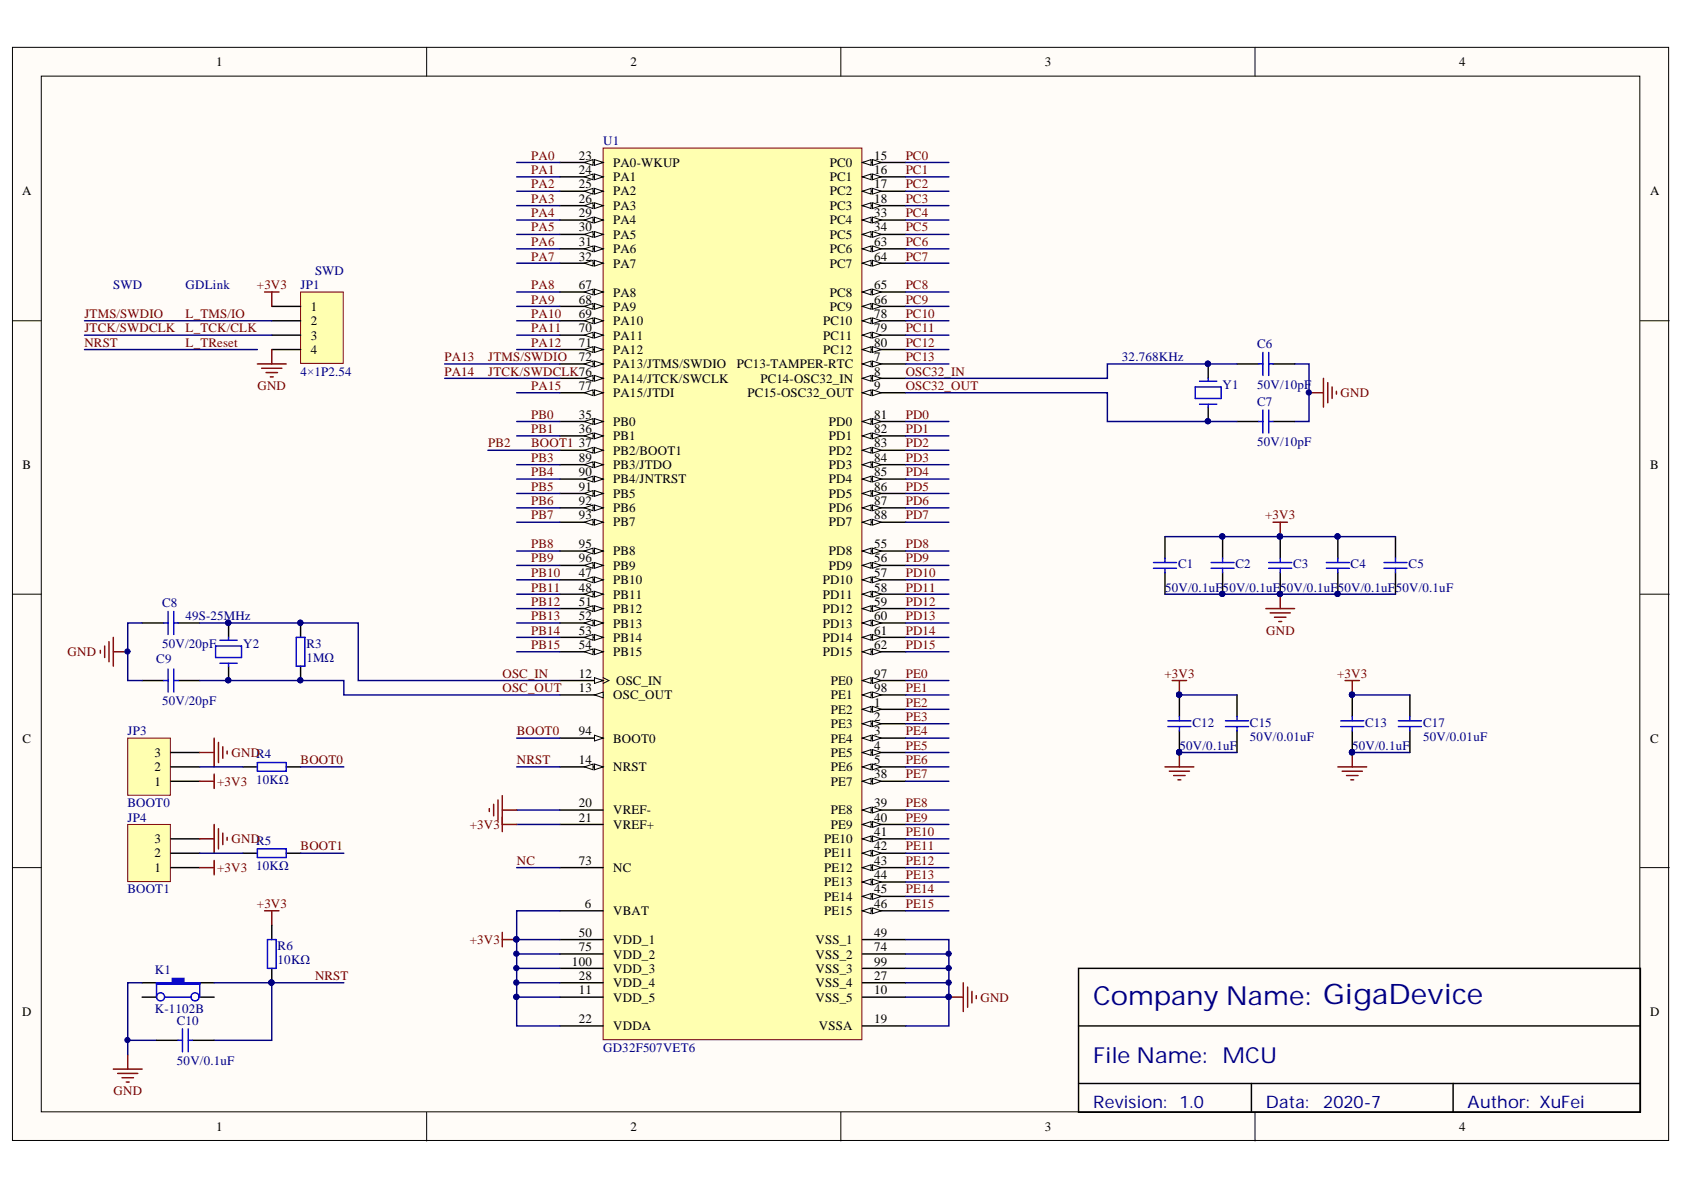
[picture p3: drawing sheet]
<svg xmlns="http://www.w3.org/2000/svg" width="297mm" height="210mm" viewBox="0 0 297 210" stroke-linecap="round" stroke-linejoin="round" font-family="sans-serif">
<defs><g id="words">
<text font-size="4.6" fill="#000080" x="192.8" y="177.2">Company Name: GigaDevice</text>
<text font-size="3.9" fill="#000080" x="192.8" y="187.6">File Name: MCU</text>
<g font-size="3" fill="#000080">
<text x="192.8" y="195.4">Revision:</text>
<text x="208" y="195.4">1.0</text>
<text x="223.3" y="195.4">Data:</text>
<text x="233.4" y="195.4">2020-7</text>
<text x="258.9" y="195.4">Author: XuFei</text>
</g>
<g font-size="2.3">
<text x="38.1" y="11.7">1</text>
<text x="111.2" y="11.7">2</text>
<text x="184.3" y="11.7">3</text>
<text x="257.4" y="11.7">4</text>
<text x="102.1" y="28.1">23</text>
<text x="108.2" y="29.4">PA0-WKUP</text>
<text x="146.4" y="29.4">PC0</text>
<text x="154.2" y="28.1">15</text>
<text x="3.9" y="34.5">A</text>
<text x="102.1" y="30.7">24</text>
<text x="102.1" y="33.2">25</text>
<text x="102.1" y="35.7">26</text>
<text x="108.2" y="31.9">PA1</text>
<text x="108.2" y="34.5">PA2</text>
<text x="146.4" y="31.9">PC1</text>
<text x="146.4" y="34.5">PC2</text>
<text x="154.2" y="30.7">16</text>
<text x="154.2" y="33.2">17</text>
<text x="154.2" y="35.7">18</text>
<text x="291.1" y="34.5">A</text>
<text x="102.1" y="38.3">29</text>
<text x="102.1" y="40.8">30</text>
<text x="108.2" y="37">PA3</text>
<text x="108.2" y="39.5">PA4</text>
<text x="146.4" y="37">PC3</text>
<text x="146.4" y="39.5">PC4</text>
<text x="154.2" y="38.3">33</text>
<text x="154.2" y="40.8">34</text>
<text x="102.1" y="43.4">31</text>
<text x="102.1" y="46">32</text>
<text x="108.2" y="42.1">PA5</text>
<text x="108.2" y="44.7">PA6</text>
<text x="108.2" y="47.2">PA7</text>
<text x="146.4" y="42.1">PC5</text>
<text x="146.4" y="44.7">PC6</text>
<text x="146.4" y="47.2">PC7</text>
<text x="154.2" y="43.4">63</text>
<text x="154.2" y="46">64</text>
<text x="102.1" y="51">67</text>
<text x="102.1" y="53.6">68</text>
<text x="108.2" y="52.3">PA8</text>
<text x="146.4" y="52.3">PC8</text>
<text x="154.2" y="51">65</text>
<text x="154.2" y="53.6">66</text>
<text x="54.8" y="54.8">1</text>
<text x="54.8" y="57.4">2</text>
<text x="54.8" y="59.9">3</text>
<text x="102.1" y="56.1">69</text>
<text x="102.1" y="58.6">70</text>
<text x="108.2" y="54.8">PA9</text>
<text x="108.2" y="57.4">PA10</text>
<text x="108.2" y="59.9">PA11</text>
<text x="145.2" y="57.4">PC10</text>
<text x="145.2" y="59.9">PC11</text>
<text x="146.4" y="54.8">PC9</text>
<text x="154.2" y="56.1">78</text>
<text x="154.2" y="58.6">79</text>
<text x="54.8" y="62.4">4</text>
<text x="102.1" y="61.2">71</text>
<text x="102.1" y="63.7">72</text>
<text x="108.2" y="62.4">PA12</text>
<text x="108.2" y="65">PA13/JTMS/SWDIO</text>
<text x="130" y="65">PC13-TAMPER-RTC</text>
<text x="145.2" y="62.4">PC12</text>
<text x="154.2" y="61.2">80</text>
<text x="154.2" y="63.7">7</text>
<text x="102.1" y="68.8">77</text>
<text x="108.2" y="67.5">PA14/JTCK/SWCLK</text>
<text x="108.2" y="70.1">PA15/JTDI</text>
<text x="131.8" y="70.1">PC15-OSC32_OUT</text>
<text x="134.1" y="67.5">PC14-OSC32_IN</text>
<text x="154.2" y="66.2">8</text>
<text x="154.2" y="68.8">9</text>
<text x="102.1" y="73.9">35</text>
<text x="102.1" y="76.4">36</text>
<text x="108.2" y="75.1">PB0</text>
<text x="108.2" y="77.7">PB1</text>
<text x="146.2" y="75.1">PD0</text>
<text x="146.2" y="77.7">PD1</text>
<text x="154.2" y="73.9">81</text>
<text x="154.2" y="76.4">82</text>
<text x="4" y="82.7">B</text>
<text x="102.1" y="78.9">37</text>
<text x="102.1" y="81.5">89</text>
<text x="102.1" y="84">90</text>
<text x="108.2" y="80.2">PB2/BOOT1</text>
<text x="108.2" y="82.7">PB3/JTDO</text>
<text x="146.2" y="80.2">PD2</text>
<text x="146.2" y="82.7">PD3</text>
<text x="154.2" y="78.9">83</text>
<text x="154.2" y="81.5">84</text>
<text x="154.2" y="84">85</text>
<text x="291.1" y="82.7">B</text>
<text x="102.1" y="86.5">91</text>
<text x="102.1" y="89.1">92</text>
<text x="108.2" y="85.3">PB4/JNTRST</text>
<text x="108.2" y="87.8">PB5</text>
<text x="146.2" y="85.3">PD4</text>
<text x="146.2" y="87.8">PD5</text>
<text x="154.2" y="86.5">86</text>
<text x="154.2" y="89.1">87</text>
<text x="102.1" y="91.6">93</text>
<text x="108.2" y="90.3">PB6</text>
<text x="108.2" y="92.9">PB7</text>
<text x="146.2" y="90.3">PD6</text>
<text x="146.2" y="92.9">PD7</text>
<text x="154.2" y="91.6">88</text>
<text x="102.1" y="96.7">95</text>
<text x="102.1" y="99.2">96</text>
<text x="102.1" y="101.7">47</text>
<text x="108.2" y="97.9">PB8</text>
<text x="108.2" y="100.5">PB9</text>
<text x="146.2" y="97.9">PD8</text>
<text x="146.2" y="100.5">PD9</text>
<text x="154.2" y="96.7">55</text>
<text x="154.2" y="99.2">56</text>
<text x="154.2" y="101.7">57</text>
<text x="102.1" y="104.4">48</text>
<text x="102.1" y="106.9">51</text>
<text x="108.2" y="103">PB10</text>
<text x="108.2" y="105.6">PB11</text>
<text x="145.1" y="103">PD10</text>
<text x="145.1" y="105.6">PD11</text>
<text x="154.2" y="104.4">58</text>
<text x="154.2" y="106.9">59</text>
<text x="102.1" y="109.4">52</text>
<text x="102.1" y="112">53</text>
<text x="108.2" y="108.2">PB12</text>
<text x="108.2" y="110.7">PB13</text>
<text x="108.2" y="113.2">PB14</text>
<text x="145.1" y="108.2">PD12</text>
<text x="145.1" y="110.7">PD13</text>
<text x="145.1" y="113.2">PD14</text>
<text x="154.2" y="109.4">60</text>
<text x="154.2" y="112">61</text>
<text x="102.1" y="119.6">12</text>
<text x="102.1" y="114.5">54</text>
<text x="108.2" y="115.8">PB15</text>
<text x="145.1" y="115.8">PD15</text>
<text x="154.2" y="114.5">62</text>
<text x="154.2" y="119.6">97</text>
<text x="102.1" y="122.1">13</text>
<text x="108.2" y="123.4">OSC_OUT</text>
<text x="108.7" y="120.8">OSC_IN</text>
<text x="146.6" y="120.8">PE0</text>
<text x="146.6" y="123.4">PE1</text>
<text x="146.6" y="125.9">PE2</text>
<text x="154.2" y="122.1">98</text>
<text x="154.2" y="124.6">1</text>
<text x="4" y="131">C</text>
<text x="102.1" y="129.7">94</text>
<text x="108.2" y="131">BOOT0</text>
<text x="146.6" y="128.4">PE3</text>
<text x="146.6" y="131">PE4</text>
<text x="154.2" y="127.2">2</text>
<text x="154.2" y="129.7">3</text>
<text x="291.1" y="131">C</text>
<text x="27.2" y="136">2</text>
<text x="27.2" y="133.5">3</text>
<text x="102.1" y="134.8">14</text>
<text x="108.2" y="136">NRST</text>
<text x="146.6" y="133.5">PE5</text>
<text x="146.6" y="136">PE6</text>
<text x="154.2" y="132.2">4</text>
<text x="154.2" y="134.8">5</text>
<text x="154.2" y="137.3">38</text>
<text x="27.2" y="138.6">1</text>
<text x="102.1" y="142.4">20</text>
<text x="108.2" y="143.6">VREF-</text>
<text x="146.6" y="138.6">PE7</text>
<text x="146.6" y="143.6">PE8</text>
<text x="154.2" y="142.4">39</text>
<text x="27.2" y="148.7">3</text>
<text x="102.1" y="144.9">21</text>
<text x="108.2" y="146.2">VREF+</text>
<text x="145.4" y="148.7">PE10</text>
<text x="146.6" y="146.2">PE9</text>
<text x="154.2" y="144.9">40</text>
<text x="154.2" y="147.4">41</text>
<text x="154.2" y="150">42</text>
<text x="27.2" y="153.8">1</text>
<text x="27.2" y="151.2">2</text>
<text x="102.1" y="152.5">73</text>
<text x="108.2" y="153.8">NC</text>
<text x="145.4" y="151.2">PE11</text>
<text x="145.4" y="153.8">PE12</text>
<text x="154.2" y="152.5">43</text>
<text x="154.2" y="155.1">44</text>
<text x="103.2" y="160.1">6</text>
<text x="108.2" y="161.4">VBAT</text>
<text x="145.4" y="156.3">PE13</text>
<text x="145.4" y="158.9">PE14</text>
<text x="145.4" y="161.4">PE15</text>
<text x="154.2" y="157.6">45</text>
<text x="154.2" y="160.1">46</text>
<text x="102.1" y="165.3">50</text>
<text x="102.1" y="167.8">75</text>
<text x="108.2" y="166.5">VDD_1</text>
<text x="143.9" y="166.5">VSS_1</text>
<text x="154.2" y="165.3">49</text>
<text x="154.2" y="167.8">74</text>
<text x="100.9" y="170.3">100</text>
<text x="102.1" y="172.9">28</text>
<text x="108.2" y="169.1">VDD_2</text>
<text x="108.2" y="171.6">VDD_3</text>
<text x="143.9" y="169.1">VSS_2</text>
<text x="143.9" y="171.6">VSS_3</text>
<text x="154.2" y="170.3">99</text>
<text x="154.2" y="172.9">27</text>
<text x="3.9" y="179.2">D</text>
<text x="102.1" y="175.4">11</text>
<text x="108.2" y="174.1">VDD_4</text>
<text x="108.2" y="176.7">VDD_5</text>
<text x="143.9" y="174.1">VSS_4</text>
<text x="143.9" y="176.7">VSS_5</text>
<text x="154.2" y="175.4">10</text>
<text x="291.1" y="179.2">D</text>
<text x="102.1" y="180.5">22</text>
<text x="108.2" y="181.8">VDDA</text>
<text x="144.4" y="181.8">VSSA</text>
<text x="154.2" y="180.5">19</text>
<text x="38.1" y="199.5">1</text>
<text x="111.2" y="199.5">2</text>
<text x="184.3" y="199.5">3</text>
<text x="257.4" y="199.5">4</text>
</g>
<g font-size="2.3" fill="#800000">
<text x="93.7" y="28.1">PA0</text>
<text x="159.8" y="28.1">PC0</text>
<text x="93.7" y="30.7">PA1</text>
<text x="93.7" y="35.7">PA3</text>
<text x="93.7" y="33.2">PA2</text>
<text x="159.8" y="30.7">PC1</text>
<text x="159.8" y="35.7">PC3</text>
<text x="159.8" y="33.2">PC2</text>
<text x="93.7" y="38.3">PA4</text>
<text x="93.7" y="40.8">PA5</text>
<text x="159.8" y="38.3">PC4</text>
<text x="159.8" y="40.8">PC5</text>
<text x="93.7" y="43.4">PA6</text>
<text x="93.7" y="46">PA7</text>
<text x="159.8" y="43.4">PC6</text>
<text x="159.8" y="46">PC7</text>
<text x="45.3" y="51">+3V3</text>
<text x="93.7" y="53.6">PA9</text>
<text x="93.7" y="51">PA8</text>
<text x="159.8" y="51">PC8</text>
<text x="159.8" y="53.6">PC9</text>
<text x="14.9" y="56.1">JTMS/SWDIO</text>
<text x="14.9" y="58.6">JTCK/SWDCLK</text>
<text x="32.7" y="56.1">L_TMS/IO</text>
<text x="32.7" y="58.6">L_TCK/CLK</text>
<text x="93.7" y="58.6">PA11</text>
<text x="93.7" y="56.1">PA10</text>
<text x="159.8" y="58.6">PC11</text>
<text x="159.8" y="56.1">PC10</text>
<text x="14.9" y="61.2">NRST</text>
<text x="32.7" y="61.2">L_TReset</text>
<text x="78.4" y="63.7">PA13</text>
<text x="86.1" y="63.7">JTMS/SWDIO</text>
<text x="93.7" y="61.2">PA12</text>
<text x="159.8" y="61.2">PC12</text>
<text x="159.8" y="63.7">PC13</text>
<text x="45.4" y="68.8">GND</text>
<text x="78.4" y="66.2">PA14</text>
<text x="86.1" y="66.2">JTCK/SWDCLK76</text>
<text x="93.7" y="68.8">PA15</text>
<text x="159.8" y="66.2">OSC32_IN</text>
<text x="159.8" y="68.8">OSC32_OUT</text>
<text x="236.5" y="70.1">GND</text>
<text x="93.7" y="76.4">PB1</text>
<text x="93.7" y="73.9">PB0</text>
<text x="159.8" y="73.9">PD0</text>
<text x="159.8" y="76.4">PD1</text>
<text x="86.1" y="78.9">PB2</text>
<text x="93.7" y="78.9">BOOT1</text>
<text x="93.7" y="81.5">PB3</text>
<text x="93.7" y="84">PB4</text>
<text x="159.8" y="81.5">PD3</text>
<text x="159.8" y="84">PD4</text>
<text x="159.8" y="78.9">PD2</text>
<text x="93.7" y="86.5">PB5</text>
<text x="93.7" y="89.1">PB6</text>
<text x="159.8" y="86.5">PD5</text>
<text x="159.8" y="89.1">PD6</text>
<text x="93.7" y="91.6">PB7</text>
<text x="159.8" y="91.6">PD7</text>
<text x="223.2" y="91.6">+3V3</text>
<text x="93.7" y="101.7">PB10</text>
<text x="93.7" y="96.7">PB8</text>
<text x="93.7" y="99.2">PB9</text>
<text x="159.8" y="96.7">PD8</text>
<text x="159.8" y="99.2">PD9</text>
<text x="159.8" y="101.7">PD10</text>
<text x="93.7" y="106.9">PB12</text>
<text x="93.7" y="104.4">PB11</text>
<text x="159.8" y="104.4">PD11</text>
<text x="159.8" y="106.9">PD12</text>
<text x="93.7" y="109.4">PB13</text>
<text x="93.7" y="112">PB14</text>
<text x="159.8" y="109.4">PD13</text>
<text x="159.8" y="112">PD14</text>
<text x="223.4" y="112">GND</text>
<text x="11.9" y="115.8">GND</text>
<text x="88.6" y="119.6">OSC_IN</text>
<text x="93.7" y="114.5">PB15</text>
<text x="159.8" y="114.5">PD15</text>
<text x="159.8" y="119.6">PE0</text>
<text x="205.4" y="119.6">+3V3</text>
<text x="235.9" y="119.6">+3V3</text>
<text x="88.6" y="122.1">OSC_OUT</text>
<text x="159.8" y="122.1">PE1</text>
<text x="159.8" y="124.6">PE2</text>
<text x="91.2" y="129.7">BOOT0</text>
<text x="159.8" y="127.2">PE3</text>
<text x="159.8" y="129.7">PE4</text>
<text x="40.8" y="133.5">GNDR4</text>
<text x="53" y="134.8">BOOT0</text>
<text x="91.2" y="134.8">NRST</text>
<text x="159.8" y="132.2">PE5</text>
<text x="159.8" y="134.8">PE6</text>
<text x="159.8" y="137.3">PE7</text>
<text x="38.3" y="138.6">+3V3</text>
<text x="159.8" y="142.4">PE8</text>
<text x="40.8" y="148.7">GNDR5</text>
<text x="53" y="150">BOOT1</text>
<text x="82.9" y="146.2">+3V3</text>
<text x="159.8" y="144.9">PE9</text>
<text x="159.8" y="150">PE11</text>
<text x="159.8" y="147.4">PE10</text>
<text x="38.3" y="153.8">+3V3</text>
<text x="91.2" y="152.5">NC</text>
<text x="159.8" y="152.5">PE12</text>
<text x="159.8" y="155.1">PE13</text>
<text x="45.3" y="160.1">+3V3</text>
<text x="159.8" y="157.6">PE14</text>
<text x="159.8" y="160.1">PE15</text>
<text x="82.9" y="166.5">+3V3</text>
<text x="55.6" y="172.9">NRST</text>
<text x="172.9" y="176.7">GND</text>
<text x="20" y="193.2">GND</text>
</g>
<g font-size="2.3" fill="#000080">
<text x="106.4" y="25.6">U1</text>
<text x="20" y="51">SWD</text>
<text x="32.7" y="51">GDLink</text>
<text x="53" y="51">JP1</text>
<text x="55.6" y="48.5">SWD</text>
<text x="197.9" y="63.7">32.768KHz</text>
<text x="221.7" y="61.4">C6</text>
<text x="53" y="66.2">4×1P2.54</text>
<text x="215.7" y="68.5">Y1</text>
<text x="221.7" y="68.5">50V/10pF</text>
<text x="221.7" y="71.6">C7</text>
<text x="221.7" y="78.7">50V/10pF</text>
<text x="207.8" y="100.2">C1</text>
<text x="217.9" y="100.2">C2</text>
<text x="228.1" y="100.2">C3</text>
<text x="238.2" y="100.2">C4</text>
<text x="248.5" y="100.2">C5</text>
<text x="28.6" y="107.1">C8</text>
<text x="205.5" y="104.4">50V/0.1uF</text>
<text x="215.7" y="104.4">50V/0.1uF50V/0.1uF50V/0.1uF</text>
<text x="246.2" y="104.4">50V/0.1uF</text>
<text x="32.7" y="109.4">49S-25MHz</text>
<text x="27.6" y="117">C9</text>
<text x="28.6" y="114.2">50V/20pF</text>
<text x="42.9" y="114.2">Y2</text>
<text x="54" y="114.2">R3</text>
<text x="54" y="116.8">1MΩ</text>
<text x="28.6" y="124.4">50V/20pF</text>
<text x="22.5" y="129.7">JP3</text>
<text x="210.3" y="128.2">C12</text>
<text x="220.5" y="128.2">C15</text>
<text x="220.5" y="130.7">50V/0.01uF</text>
<text x="240.8" y="128.2">C13</text>
<text x="251" y="128.2">C17</text>
<text x="251" y="130.7">50V/0.01uF</text>
<text x="208" y="132.2">50V/0.1uF</text>
<text x="238.5" y="132.2">50V/0.1uF</text>
<text x="22.5" y="142.4">BOOT0</text>
<text x="45.2" y="138.3">10KΩ</text>
<text x="22.5" y="144.9">JP4</text>
<text x="45.2" y="153.5">10KΩ</text>
<text x="22.5" y="157.6">BOOT1</text>
<text x="49" y="167.6">R6</text>
<text x="27.3" y="171.9">K1</text>
<text x="49" y="170.1">10KΩ</text>
<text x="27.3" y="178.7">K-1102B</text>
<text x="31.2" y="180.7">C10</text>
<text x="106.4" y="185.6">GD32F507VET6</text>
<text x="31.2" y="187.8">50V/0.1uF</text>
</g>
</g></defs>
<g fill="#fffcf8" stroke="#000" stroke-width=".18">
<path d="M2.2 8.4h292.1v192.8h-292.1z"/>
<path d="M7.3 13.4h281.9v182.7h-281.9z"/>
</g>
<path d="M75.3 8.4v5M148.3 8.4v5M221.4 8.4v5M2.2 56.6h5.1M289.3 56.6h5.1M2.2 104.8h5.1M289.3 104.8h5.1M2.2 153h5.1M289.3 153h5.1M75.3 196.2v5.1M148.3 196.2v5.1M221.4 196.2v5.1" fill="none" stroke="#000" stroke-width=".18"/>
<path d="M190.2 170.8h99.1v25.4h-99.1zM190.2 181h99.1M190.2 191.1h99.1M220.7 191.1v5.1M256.3 191.1v5.1" fill="none" stroke="#000" stroke-width=".25"/>
<path d="M106.4 26.1h45.6v157.3h-45.6z" fill="#ffffb0" stroke="#800000" stroke-width=".18"/>
<path d="M98.8 130.2h7.6" fill="none" stroke="#000" stroke-width=".25"/>
<path d="M104.9 129.7l1.5 .5-1.5 .5z" fill="#fffcf8"/>
<path d="M104.9 129.7l1.5 .5-1.5 .5z" fill="none" stroke="#000" stroke-width=".18"/>
<path d="M98.8 135.3h7.6M98.8 153h7.6" fill="none" stroke="#000" stroke-width=".25"/>
<path d="M104.9 134.8l1.5 .5-1.5 .5z" fill="#fffcf8"/>
<path d="M104.9 134.8l1.5 .5-1.5 .5z" fill="none" stroke="#000" stroke-width=".18"/>
<path d="M103.1 135.3l1.5-.5v1z" fill="#fffcf8"/>
<path d="M106.4 119.5l1 .5-1 .5M103.1 135.3l1.5-.5v1z" fill="none" stroke="#000" stroke-width=".18"/>
<path d="M98.8 120h7.6" fill="none" stroke="#000" stroke-width=".25"/>
<path d="M104.9 119.5l1.5 .5-1.5 .5z" fill="#fffcf8"/>
<path d="M104.9 119.5l1.5 .5-1.5 .5z" fill="none" stroke="#000" stroke-width=".18"/>
<path d="M98.8 122.6h7.6" fill="none" stroke="#000" stroke-width=".25"/>
<path d="M104.9 122.6l1.5-.5v1z" fill="#fffcf8"/>
<path d="M104.9 122.6l1.5-.5v1z" fill="none" stroke="#000" stroke-width=".18"/>
<path d="M98.8 28.7h7.6" fill="none" stroke="#000" stroke-width=".25"/>
<path d="M104.9 28.2l1.5 .5-1.5 .5z" fill="#fffcf8"/>
<path d="M104.9 28.2l1.5 .5-1.5 .5z" fill="none" stroke="#000" stroke-width=".18"/>
<path d="M103.1 28.7l1.5-.5v1z" fill="#fffcf8"/>
<path d="M103.1 28.7l1.5-.5v1z" fill="none" stroke="#000" stroke-width=".18"/>
<path d="M98.8 31.2h7.6" fill="none" stroke="#000" stroke-width=".25"/>
<path d="M104.9 30.7l1.5 .5-1.5 .5z" fill="#fffcf8"/>
<path d="M104.9 30.7l1.5 .5-1.5 .5z" fill="none" stroke="#000" stroke-width=".18"/>
<path d="M103.1 31.2l1.5-.5v1z" fill="#fffcf8"/>
<path d="M103.1 31.2l1.5-.5v1z" fill="none" stroke="#000" stroke-width=".18"/>
<path d="M98.8 33.7h7.6" fill="none" stroke="#000" stroke-width=".25"/>
<path d="M104.9 33.2l1.5 .5-1.5 .5z" fill="#fffcf8"/>
<path d="M104.9 33.2l1.5 .5-1.5 .5z" fill="none" stroke="#000" stroke-width=".18"/>
<path d="M103.1 33.7l1.5-.5v1z" fill="#fffcf8"/>
<path d="M103.1 33.7l1.5-.5v1z" fill="none" stroke="#000" stroke-width=".18"/>
<path d="M98.8 36.3h7.6" fill="none" stroke="#000" stroke-width=".25"/>
<path d="M104.9 35.8l1.5 .5-1.5 .5z" fill="#fffcf8"/>
<path d="M104.9 35.8l1.5 .5-1.5 .5z" fill="none" stroke="#000" stroke-width=".18"/>
<path d="M103.1 36.3l1.5-.5v1z" fill="#fffcf8"/>
<path d="M103.1 36.3l1.5-.5v1z" fill="none" stroke="#000" stroke-width=".18"/>
<path d="M98.8 38.8h7.6" fill="none" stroke="#000" stroke-width=".25"/>
<path d="M104.9 38.3l1.5 .5-1.5 .5z" fill="#fffcf8"/>
<path d="M104.9 38.3l1.5 .5-1.5 .5z" fill="none" stroke="#000" stroke-width=".18"/>
<path d="M103.1 38.8l1.5-.5v1z" fill="#fffcf8"/>
<path d="M103.1 38.8l1.5-.5v1z" fill="none" stroke="#000" stroke-width=".18"/>
<path d="M98.8 41.4h7.6" fill="none" stroke="#000" stroke-width=".25"/>
<path d="M104.9 40.8l1.5 .6-1.5 .5z" fill="#fffcf8"/>
<path d="M104.9 40.8l1.5 .6-1.5 .5z" fill="none" stroke="#000" stroke-width=".18"/>
<path d="M103.1 41.4l1.5-.6v1.1z" fill="#fffcf8"/>
<path d="M103.1 41.4l1.5-.6v1.1z" fill="none" stroke="#000" stroke-width=".18"/>
<path d="M98.8 43.9h7.6" fill="none" stroke="#000" stroke-width=".25"/>
<path d="M104.9 43.4l1.5 .5-1.5 .5z" fill="#fffcf8"/>
<path d="M104.9 43.4l1.5 .5-1.5 .5z" fill="none" stroke="#000" stroke-width=".18"/>
<path d="M103.1 43.9l1.5-.5v1z" fill="#fffcf8"/>
<path d="M103.1 43.9l1.5-.5v1z" fill="none" stroke="#000" stroke-width=".18"/>
<path d="M98.8 46.4h7.6" fill="none" stroke="#000" stroke-width=".25"/>
<path d="M104.9 45.9l1.5 .5-1.5 .5z" fill="#fffcf8"/>
<path d="M104.9 45.9l1.5 .5-1.5 .5z" fill="none" stroke="#000" stroke-width=".18"/>
<path d="M103.1 46.4l1.5-.5v1z" fill="#fffcf8"/>
<path d="M103.1 46.4l1.5-.5v1z" fill="none" stroke="#000" stroke-width=".18"/>
<path d="M98.8 51.5h7.6" fill="none" stroke="#000" stroke-width=".25"/>
<path d="M104.9 51l1.5 .5-1.5 .5z" fill="#fffcf8"/>
<path d="M104.9 51l1.5 .5-1.5 .5z" fill="none" stroke="#000" stroke-width=".18"/>
<path d="M103.1 51.5l1.5-.5v1z" fill="#fffcf8"/>
<path d="M103.1 51.5l1.5-.5v1z" fill="none" stroke="#000" stroke-width=".18"/>
<path d="M98.8 54h7.6" fill="none" stroke="#000" stroke-width=".25"/>
<path d="M104.9 53.5l1.5 .5-1.5 .5z" fill="#fffcf8"/>
<path d="M104.9 53.5l1.5 .5-1.5 .5z" fill="none" stroke="#000" stroke-width=".18"/>
<path d="M103.1 54l1.5-.5v1z" fill="#fffcf8"/>
<path d="M103.1 54l1.5-.5v1z" fill="none" stroke="#000" stroke-width=".18"/>
<path d="M98.8 56.6h7.6" fill="none" stroke="#000" stroke-width=".25"/>
<path d="M104.9 56.1l1.5 .5-1.5 .5z" fill="#fffcf8"/>
<path d="M104.9 56.1l1.5 .5-1.5 .5z" fill="none" stroke="#000" stroke-width=".18"/>
<path d="M103.1 56.6l1.5-.5v1z" fill="#fffcf8"/>
<path d="M103.1 56.6l1.5-.5v1z" fill="none" stroke="#000" stroke-width=".18"/>
<path d="M98.8 59.1h7.6" fill="none" stroke="#000" stroke-width=".25"/>
<path d="M104.9 58.6l1.5 .5-1.5 .5z" fill="#fffcf8"/>
<path d="M104.9 58.6l1.5 .5-1.5 .5z" fill="none" stroke="#000" stroke-width=".18"/>
<path d="M103.1 59.1l1.5-.5v1z" fill="#fffcf8"/>
<path d="M103.1 59.1l1.5-.5v1z" fill="none" stroke="#000" stroke-width=".18"/>
<path d="M98.8 61.7h7.6" fill="none" stroke="#000" stroke-width=".25"/>
<path d="M104.9 61.1l1.5 .6-1.5 .5z" fill="#fffcf8"/>
<path d="M104.9 61.1l1.5 .6-1.5 .5z" fill="none" stroke="#000" stroke-width=".18"/>
<path d="M103.1 61.7l1.5-.6v1.1z" fill="#fffcf8"/>
<path d="M103.1 61.7l1.5-.6v1.1z" fill="none" stroke="#000" stroke-width=".18"/>
<path d="M98.8 64.2h7.6" fill="none" stroke="#000" stroke-width=".25"/>
<path d="M104.9 63.7l1.5 .5-1.5 .5z" fill="#fffcf8"/>
<path d="M104.9 63.7l1.5 .5-1.5 .5z" fill="none" stroke="#000" stroke-width=".18"/>
<path d="M103.1 64.2l1.5-.5v1z" fill="#fffcf8"/>
<path d="M103.1 64.2l1.5-.5v1z" fill="none" stroke="#000" stroke-width=".18"/>
<path d="M98.8 66.7h7.6" fill="none" stroke="#000" stroke-width=".25"/>
<path d="M104.9 66.2l1.5 .5-1.5 .5z" fill="#fffcf8"/>
<path d="M104.9 66.2l1.5 .5-1.5 .5z" fill="none" stroke="#000" stroke-width=".18"/>
<path d="M103.1 66.7l1.5-.5v1z" fill="#fffcf8"/>
<path d="M103.1 66.7l1.5-.5v1z" fill="none" stroke="#000" stroke-width=".18"/>
<path d="M98.8 69.3h7.6" fill="none" stroke="#000" stroke-width=".25"/>
<path d="M104.9 68.8l1.5 .5-1.5 .5z" fill="#fffcf8"/>
<path d="M104.9 68.8l1.5 .5-1.5 .5z" fill="none" stroke="#000" stroke-width=".18"/>
<path d="M103.1 69.3l1.5-.5v1z" fill="#fffcf8"/>
<path d="M103.1 69.3l1.5-.5v1z" fill="none" stroke="#000" stroke-width=".18"/>
<path d="M98.8 74.3h7.6" fill="none" stroke="#000" stroke-width=".25"/>
<path d="M104.9 73.8l1.5 .5-1.5 .6z" fill="#fffcf8"/>
<path d="M104.9 73.8l1.5 .5-1.5 .6z" fill="none" stroke="#000" stroke-width=".18"/>
<path d="M103.1 74.3l1.5-.5v1.1z" fill="#fffcf8"/>
<path d="M103.1 74.3l1.5-.5v1.1z" fill="none" stroke="#000" stroke-width=".18"/>
<path d="M98.8 76.9h7.6" fill="none" stroke="#000" stroke-width=".25"/>
<path d="M104.9 76.4l1.5 .5-1.5 .5z" fill="#fffcf8"/>
<path d="M104.9 76.4l1.5 .5-1.5 .5z" fill="none" stroke="#000" stroke-width=".18"/>
<path d="M103.1 76.9l1.5-.5v1z" fill="#fffcf8"/>
<path d="M103.1 76.9l1.5-.5v1z" fill="none" stroke="#000" stroke-width=".18"/>
<path d="M98.8 79.4h7.6" fill="none" stroke="#000" stroke-width=".25"/>
<path d="M104.9 78.9l1.5 .5-1.5 .5z" fill="#fffcf8"/>
<path d="M104.9 78.9l1.5 .5-1.5 .5z" fill="none" stroke="#000" stroke-width=".18"/>
<path d="M103.1 79.4l1.5-.5v1z" fill="#fffcf8"/>
<path d="M103.1 79.4l1.5-.5v1z" fill="none" stroke="#000" stroke-width=".18"/>
<path d="M98.8 82h7.6" fill="none" stroke="#000" stroke-width=".25"/>
<path d="M104.9 81.5l1.5 .5-1.5 .5z" fill="#fffcf8"/>
<path d="M104.9 81.5l1.5 .5-1.5 .5z" fill="none" stroke="#000" stroke-width=".18"/>
<path d="M103.1 82l1.5-.5v1z" fill="#fffcf8"/>
<path d="M103.1 82l1.5-.5v1z" fill="none" stroke="#000" stroke-width=".18"/>
<path d="M98.8 84.5h7.6" fill="none" stroke="#000" stroke-width=".25"/>
<path d="M104.9 84l1.5 .5-1.5 .5z" fill="#fffcf8"/>
<path d="M104.9 84l1.5 .5-1.5 .5z" fill="none" stroke="#000" stroke-width=".18"/>
<path d="M103.1 84.5l1.5-.5v1z" fill="#fffcf8"/>
<path d="M103.1 84.5l1.5-.5v1z" fill="none" stroke="#000" stroke-width=".18"/>
<path d="M98.8 87h7.6" fill="none" stroke="#000" stroke-width=".25"/>
<path d="M104.9 86.5l1.5 .5-1.5 .5z" fill="#fffcf8"/>
<path d="M104.9 86.5l1.5 .5-1.5 .5z" fill="none" stroke="#000" stroke-width=".18"/>
<path d="M103.1 87l1.5-.5v1z" fill="#fffcf8"/>
<path d="M103.1 87l1.5-.5v1z" fill="none" stroke="#000" stroke-width=".18"/>
<path d="M98.8 89.6h7.6" fill="none" stroke="#000" stroke-width=".25"/>
<path d="M104.9 89.1l1.5 .5-1.5 .5z" fill="#fffcf8"/>
<path d="M104.9 89.1l1.5 .5-1.5 .5z" fill="none" stroke="#000" stroke-width=".18"/>
<path d="M103.1 89.6l1.5-.5v1z" fill="#fffcf8"/>
<path d="M103.1 89.6l1.5-.5v1z" fill="none" stroke="#000" stroke-width=".18"/>
<path d="M98.8 92.1h7.6" fill="none" stroke="#000" stroke-width=".25"/>
<path d="M104.9 91.6l1.5 .5-1.5 .5z" fill="#fffcf8"/>
<path d="M104.9 91.6l1.5 .5-1.5 .5z" fill="none" stroke="#000" stroke-width=".18"/>
<path d="M103.1 92.1l1.5-.5v1z" fill="#fffcf8"/>
<path d="M103.1 92.1l1.5-.5v1z" fill="none" stroke="#000" stroke-width=".18"/>
<path d="M98.8 97.2h7.6" fill="none" stroke="#000" stroke-width=".25"/>
<path d="M104.9 96.7l1.5 .5-1.5 .5z" fill="#fffcf8"/>
<path d="M104.9 96.7l1.5 .5-1.5 .5z" fill="none" stroke="#000" stroke-width=".18"/>
<path d="M103.1 97.2l1.5-.5v1z" fill="#fffcf8"/>
<path d="M103.1 97.2l1.5-.5v1z" fill="none" stroke="#000" stroke-width=".18"/>
<path d="M98.8 99.7h7.6" fill="none" stroke="#000" stroke-width=".25"/>
<path d="M104.9 99.2l1.5 .5-1.5 .5z" fill="#fffcf8"/>
<path d="M104.9 99.2l1.5 .5-1.5 .5z" fill="none" stroke="#000" stroke-width=".18"/>
<path d="M103.1 99.7l1.5-.5v1z" fill="#fffcf8"/>
<path d="M103.1 99.7l1.5-.5v1z" fill="none" stroke="#000" stroke-width=".18"/>
<path d="M98.8 102.3h7.6" fill="none" stroke="#000" stroke-width=".25"/>
<path d="M104.9 101.8l1.5 .5-1.5 .5z" fill="#fffcf8"/>
<path d="M104.9 101.8l1.5 .5-1.5 .5z" fill="none" stroke="#000" stroke-width=".18"/>
<path d="M103.1 102.3l1.5-.5v1z" fill="#fffcf8"/>
<path d="M103.1 102.3l1.5-.5v1z" fill="none" stroke="#000" stroke-width=".18"/>
<path d="M98.8 104.8h7.6" fill="none" stroke="#000" stroke-width=".25"/>
<path d="M104.9 104.3l1.5 .5-1.5 .5z" fill="#fffcf8"/>
<path d="M104.9 104.3l1.5 .5-1.5 .5z" fill="none" stroke="#000" stroke-width=".18"/>
<path d="M103.1 104.8l1.5-.5v1z" fill="#fffcf8"/>
<path d="M103.1 104.8l1.5-.5v1z" fill="none" stroke="#000" stroke-width=".18"/>
<path d="M98.8 107.3h7.6" fill="none" stroke="#000" stroke-width=".25"/>
<path d="M104.9 106.8l1.5 .5-1.5 .6z" fill="#fffcf8"/>
<path d="M104.9 106.8l1.5 .5-1.5 .6z" fill="none" stroke="#000" stroke-width=".18"/>
<path d="M103.1 107.3l1.5-.5v1.1z" fill="#fffcf8"/>
<path d="M103.1 107.3l1.5-.5v1.1z" fill="none" stroke="#000" stroke-width=".18"/>
<path d="M98.8 109.9h7.6" fill="none" stroke="#000" stroke-width=".25"/>
<path d="M104.9 109.4l1.5 .5-1.5 .5z" fill="#fffcf8"/>
<path d="M104.9 109.4l1.5 .5-1.5 .5z" fill="none" stroke="#000" stroke-width=".18"/>
<path d="M103.1 109.9l1.5-.5v1z" fill="#fffcf8"/>
<path d="M103.1 109.9l1.5-.5v1z" fill="none" stroke="#000" stroke-width=".18"/>
<path d="M98.8 112.4h7.6" fill="none" stroke="#000" stroke-width=".25"/>
<path d="M104.9 111.9l1.5 .5-1.5 .5z" fill="#fffcf8"/>
<path d="M104.9 111.9l1.5 .5-1.5 .5z" fill="none" stroke="#000" stroke-width=".18"/>
<path d="M103.1 112.4l1.5-.5v1z" fill="#fffcf8"/>
<path d="M103.1 112.4l1.5-.5v1z" fill="none" stroke="#000" stroke-width=".18"/>
<path d="M98.8 115h7.6" fill="none" stroke="#000" stroke-width=".25"/>
<path d="M104.9 114.5l1.5 .5-1.5 .5z" fill="#fffcf8"/>
<path d="M104.9 114.5l1.5 .5-1.5 .5z" fill="none" stroke="#000" stroke-width=".18"/>
<path d="M103.1 115l1.5-.5v1z" fill="#fffcf8"/>
<path d="M103.1 115l1.5-.5v1z" fill="none" stroke="#000" stroke-width=".18"/>
<path d="M152.1 28.7h7.6" fill="none" stroke="#000" stroke-width=".25"/>
<path d="M152.1 28.7l1.6-.5v1z" fill="#fffcf8"/>
<path d="M152.1 28.7l1.6-.5v1z" fill="none" stroke="#000" stroke-width=".18"/>
<path d="M153.9 28.2l1.5 .5-1.5 .5z" fill="#fffcf8"/>
<path d="M153.9 28.2l1.5 .5-1.5 .5z" fill="none" stroke="#000" stroke-width=".18"/>
<path d="M152.1 31.2h7.6" fill="none" stroke="#000" stroke-width=".25"/>
<path d="M152.1 31.2l1.6-.5v1z" fill="#fffcf8"/>
<path d="M152.1 31.2l1.6-.5v1z" fill="none" stroke="#000" stroke-width=".18"/>
<path d="M153.9 30.7l1.5 .5-1.5 .5z" fill="#fffcf8"/>
<path d="M153.9 30.7l1.5 .5-1.5 .5z" fill="none" stroke="#000" stroke-width=".18"/>
<path d="M152.1 33.7h7.6" fill="none" stroke="#000" stroke-width=".25"/>
<path d="M152.1 33.7l1.6-.5v1z" fill="#fffcf8"/>
<path d="M152.1 33.7l1.6-.5v1z" fill="none" stroke="#000" stroke-width=".18"/>
<path d="M153.9 33.2l1.5 .5-1.5 .5z" fill="#fffcf8"/>
<path d="M153.9 33.2l1.5 .5-1.5 .5z" fill="none" stroke="#000" stroke-width=".18"/>
<path d="M152.1 36.3h7.6" fill="none" stroke="#000" stroke-width=".25"/>
<path d="M152.1 36.3l1.6-.5v1z" fill="#fffcf8"/>
<path d="M152.1 36.3l1.6-.5v1z" fill="none" stroke="#000" stroke-width=".18"/>
<path d="M153.9 35.8l1.5 .5-1.5 .5z" fill="#fffcf8"/>
<path d="M153.9 35.8l1.5 .5-1.5 .5z" fill="none" stroke="#000" stroke-width=".18"/>
<path d="M152.1 38.8h7.6" fill="none" stroke="#000" stroke-width=".25"/>
<path d="M152.1 38.8l1.6-.5v1z" fill="#fffcf8"/>
<path d="M152.1 38.8l1.6-.5v1z" fill="none" stroke="#000" stroke-width=".18"/>
<path d="M153.9 38.3l1.5 .5-1.5 .5z" fill="#fffcf8"/>
<path d="M153.9 38.3l1.5 .5-1.5 .5z" fill="none" stroke="#000" stroke-width=".18"/>
<path d="M152.1 41.4h7.6" fill="none" stroke="#000" stroke-width=".25"/>
<path d="M152.1 41.4l1.6-.6v1.1z" fill="#fffcf8"/>
<path d="M152.1 41.4l1.6-.6v1.1z" fill="none" stroke="#000" stroke-width=".18"/>
<path d="M153.9 40.8l1.5 .6-1.5 .5z" fill="#fffcf8"/>
<path d="M153.9 40.8l1.5 .6-1.5 .5z" fill="none" stroke="#000" stroke-width=".18"/>
<path d="M152.1 43.9h7.6" fill="none" stroke="#000" stroke-width=".25"/>
<path d="M152.1 43.9l1.6-.5v1z" fill="#fffcf8"/>
<path d="M152.1 43.9l1.6-.5v1z" fill="none" stroke="#000" stroke-width=".18"/>
<path d="M153.9 43.4l1.5 .5-1.5 .5z" fill="#fffcf8"/>
<path d="M153.9 43.4l1.5 .5-1.5 .5z" fill="none" stroke="#000" stroke-width=".18"/>
<path d="M152.1 46.4h7.6" fill="none" stroke="#000" stroke-width=".25"/>
<path d="M152.1 46.4l1.6-.5v1z" fill="#fffcf8"/>
<path d="M152.1 46.4l1.6-.5v1z" fill="none" stroke="#000" stroke-width=".18"/>
<path d="M153.9 45.9l1.5 .5-1.5 .5z" fill="#fffcf8"/>
<path d="M153.9 45.9l1.5 .5-1.5 .5z" fill="none" stroke="#000" stroke-width=".18"/>
<path d="M152.1 51.5h7.6" fill="none" stroke="#000" stroke-width=".25"/>
<path d="M152.1 51.5l1.6-.5v1z" fill="#fffcf8"/>
<path d="M152.1 51.5l1.6-.5v1z" fill="none" stroke="#000" stroke-width=".18"/>
<path d="M153.9 51l1.5 .5-1.5 .5z" fill="#fffcf8"/>
<path d="M153.9 51l1.5 .5-1.5 .5z" fill="none" stroke="#000" stroke-width=".18"/>
<path d="M152.1 54h7.6" fill="none" stroke="#000" stroke-width=".25"/>
<path d="M152.1 54l1.6-.5v1z" fill="#fffcf8"/>
<path d="M152.1 54l1.6-.5v1z" fill="none" stroke="#000" stroke-width=".18"/>
<path d="M153.9 53.5l1.5 .5-1.5 .5z" fill="#fffcf8"/>
<path d="M153.9 53.5l1.5 .5-1.5 .5z" fill="none" stroke="#000" stroke-width=".18"/>
<path d="M152.1 56.6h7.6" fill="none" stroke="#000" stroke-width=".25"/>
<path d="M152.1 56.6l1.6-.5v1z" fill="#fffcf8"/>
<path d="M152.1 56.6l1.6-.5v1z" fill="none" stroke="#000" stroke-width=".18"/>
<path d="M153.9 56.1l1.5 .5-1.5 .5z" fill="#fffcf8"/>
<path d="M153.9 56.1l1.5 .5-1.5 .5z" fill="none" stroke="#000" stroke-width=".18"/>
<path d="M152.1 59.1h7.6" fill="none" stroke="#000" stroke-width=".25"/>
<path d="M152.1 59.1l1.6-.5v1z" fill="#fffcf8"/>
<path d="M152.1 59.1l1.6-.5v1z" fill="none" stroke="#000" stroke-width=".18"/>
<path d="M153.9 58.6l1.5 .5-1.5 .5z" fill="#fffcf8"/>
<path d="M153.9 58.6l1.5 .5-1.5 .5z" fill="none" stroke="#000" stroke-width=".18"/>
<path d="M152.1 61.7h7.6" fill="none" stroke="#000" stroke-width=".25"/>
<path d="M152.1 61.7l1.6-.6v1.1z" fill="#fffcf8"/>
<path d="M152.1 61.7l1.6-.6v1.1z" fill="none" stroke="#000" stroke-width=".18"/>
<path d="M153.9 61.1l1.5 .6-1.5 .5z" fill="#fffcf8"/>
<path d="M153.9 61.1l1.5 .6-1.5 .5z" fill="none" stroke="#000" stroke-width=".18"/>
<path d="M152.1 64.2h7.6" fill="none" stroke="#000" stroke-width=".25"/>
<path d="M152.1 64.2l1.6-.5v1z" fill="#fffcf8"/>
<path d="M152.1 64.2l1.6-.5v1z" fill="none" stroke="#000" stroke-width=".18"/>
<path d="M153.9 63.7l1.5 .5-1.5 .5z" fill="#fffcf8"/>
<path d="M153.9 63.7l1.5 .5-1.5 .5z" fill="none" stroke="#000" stroke-width=".18"/>
<path d="M152.1 66.7h7.6" fill="none" stroke="#000" stroke-width=".25"/>
<path d="M152.1 66.7l1.6-.5v1z" fill="#fffcf8"/>
<path d="M152.1 66.7l1.6-.5v1z" fill="none" stroke="#000" stroke-width=".18"/>
<path d="M153.9 66.2l1.5 .5-1.5 .5z" fill="#fffcf8"/>
<path d="M153.9 66.2l1.5 .5-1.5 .5z" fill="none" stroke="#000" stroke-width=".18"/>
<path d="M152.1 69.3h7.6" fill="none" stroke="#000" stroke-width=".25"/>
<path d="M152.1 69.3l1.6-.5v1z" fill="#fffcf8"/>
<path d="M152.1 69.3l1.6-.5v1z" fill="none" stroke="#000" stroke-width=".18"/>
<path d="M153.9 68.8l1.5 .5-1.5 .5z" fill="#fffcf8"/>
<path d="M153.9 68.8l1.5 .5-1.5 .5z" fill="none" stroke="#000" stroke-width=".18"/>
<path d="M152.1 74.3h7.6" fill="none" stroke="#000" stroke-width=".25"/>
<path d="M152.1 74.3l1.6-.5v1.1z" fill="#fffcf8"/>
<path d="M152.1 74.3l1.6-.5v1.1z" fill="none" stroke="#000" stroke-width=".18"/>
<path d="M153.9 73.8l1.5 .5-1.5 .6z" fill="#fffcf8"/>
<path d="M153.9 73.8l1.5 .5-1.5 .6z" fill="none" stroke="#000" stroke-width=".18"/>
<path d="M152.1 76.9h7.6" fill="none" stroke="#000" stroke-width=".25"/>
<path d="M152.1 76.9l1.6-.5v1z" fill="#fffcf8"/>
<path d="M152.1 76.9l1.6-.5v1z" fill="none" stroke="#000" stroke-width=".18"/>
<path d="M153.9 76.4l1.5 .5-1.5 .5z" fill="#fffcf8"/>
<path d="M153.9 76.4l1.5 .5-1.5 .5z" fill="none" stroke="#000" stroke-width=".18"/>
<path d="M152.1 79.4h7.6" fill="none" stroke="#000" stroke-width=".25"/>
<path d="M152.1 79.4l1.6-.5v1z" fill="#fffcf8"/>
<path d="M152.1 79.4l1.6-.5v1z" fill="none" stroke="#000" stroke-width=".18"/>
<path d="M153.9 78.9l1.5 .5-1.5 .5z" fill="#fffcf8"/>
<path d="M153.9 78.9l1.5 .5-1.5 .5z" fill="none" stroke="#000" stroke-width=".18"/>
<path d="M152.1 82h7.6" fill="none" stroke="#000" stroke-width=".25"/>
<path d="M152.1 82l1.6-.5v1z" fill="#fffcf8"/>
<path d="M152.1 82l1.6-.5v1z" fill="none" stroke="#000" stroke-width=".18"/>
<path d="M153.9 81.5l1.5 .5-1.5 .5z" fill="#fffcf8"/>
<path d="M153.9 81.5l1.5 .5-1.5 .5z" fill="none" stroke="#000" stroke-width=".18"/>
<path d="M152.1 84.5h7.6" fill="none" stroke="#000" stroke-width=".25"/>
<path d="M152.1 84.5l1.6-.5v1z" fill="#fffcf8"/>
<path d="M152.1 84.5l1.6-.5v1z" fill="none" stroke="#000" stroke-width=".18"/>
<path d="M153.9 84l1.5 .5-1.5 .5z" fill="#fffcf8"/>
<path d="M153.9 84l1.5 .5-1.5 .5z" fill="none" stroke="#000" stroke-width=".18"/>
<path d="M152.1 87h7.6" fill="none" stroke="#000" stroke-width=".25"/>
<path d="M152.1 87l1.6-.5v1z" fill="#fffcf8"/>
<path d="M152.1 87l1.6-.5v1z" fill="none" stroke="#000" stroke-width=".18"/>
<path d="M153.9 86.5l1.5 .5-1.5 .5z" fill="#fffcf8"/>
<path d="M153.9 86.5l1.5 .5-1.5 .5z" fill="none" stroke="#000" stroke-width=".18"/>
<path d="M152.1 89.6h7.6" fill="none" stroke="#000" stroke-width=".25"/>
<path d="M152.1 89.6l1.6-.5v1z" fill="#fffcf8"/>
<path d="M152.1 89.6l1.6-.5v1z" fill="none" stroke="#000" stroke-width=".18"/>
<path d="M153.9 89.1l1.5 .5-1.5 .5z" fill="#fffcf8"/>
<path d="M153.9 89.1l1.5 .5-1.5 .5z" fill="none" stroke="#000" stroke-width=".18"/>
<path d="M152.1 92.1h7.6" fill="none" stroke="#000" stroke-width=".25"/>
<path d="M152.1 92.1l1.6-.5v1z" fill="#fffcf8"/>
<path d="M152.1 92.1l1.6-.5v1z" fill="none" stroke="#000" stroke-width=".18"/>
<path d="M153.9 91.6l1.5 .5-1.5 .5z" fill="#fffcf8"/>
<path d="M153.9 91.6l1.5 .5-1.5 .5z" fill="none" stroke="#000" stroke-width=".18"/>
<path d="M152.1 97.2h7.6" fill="none" stroke="#000" stroke-width=".25"/>
<path d="M152.1 97.2l1.6-.5v1z" fill="#fffcf8"/>
<path d="M152.1 97.2l1.6-.5v1z" fill="none" stroke="#000" stroke-width=".18"/>
<path d="M153.9 96.7l1.5 .5-1.5 .5z" fill="#fffcf8"/>
<path d="M153.9 96.7l1.5 .5-1.5 .5z" fill="none" stroke="#000" stroke-width=".18"/>
<path d="M152.1 99.7h7.6" fill="none" stroke="#000" stroke-width=".25"/>
<path d="M152.1 99.7l1.6-.5v1z" fill="#fffcf8"/>
<path d="M152.1 99.7l1.6-.5v1z" fill="none" stroke="#000" stroke-width=".18"/>
<path d="M153.9 99.2l1.5 .5-1.5 .5z" fill="#fffcf8"/>
<path d="M153.9 99.2l1.5 .5-1.5 .5z" fill="none" stroke="#000" stroke-width=".18"/>
<path d="M152.1 102.3h7.6" fill="none" stroke="#000" stroke-width=".25"/>
<path d="M152.1 102.3l1.6-.5v1z" fill="#fffcf8"/>
<path d="M152.1 102.3l1.6-.5v1z" fill="none" stroke="#000" stroke-width=".18"/>
<path d="M153.9 101.8l1.5 .5-1.5 .5z" fill="#fffcf8"/>
<path d="M153.9 101.8l1.5 .5-1.5 .5z" fill="none" stroke="#000" stroke-width=".18"/>
<path d="M152.1 104.8h7.6" fill="none" stroke="#000" stroke-width=".25"/>
<path d="M152.1 104.8l1.6-.5v1z" fill="#fffcf8"/>
<path d="M152.1 104.8l1.6-.5v1z" fill="none" stroke="#000" stroke-width=".18"/>
<path d="M153.9 104.3l1.5 .5-1.5 .5z" fill="#fffcf8"/>
<path d="M153.9 104.3l1.5 .5-1.5 .5z" fill="none" stroke="#000" stroke-width=".18"/>
<path d="M152.1 107.3h7.6" fill="none" stroke="#000" stroke-width=".25"/>
<path d="M152.1 107.3l1.6-.5v1.1z" fill="#fffcf8"/>
<path d="M152.1 107.3l1.6-.5v1.1z" fill="none" stroke="#000" stroke-width=".18"/>
<path d="M153.9 106.8l1.5 .5-1.5 .6z" fill="#fffcf8"/>
<path d="M153.9 106.8l1.5 .5-1.5 .6z" fill="none" stroke="#000" stroke-width=".18"/>
<path d="M152.1 109.9h7.6" fill="none" stroke="#000" stroke-width=".25"/>
<path d="M152.1 109.9l1.6-.5v1z" fill="#fffcf8"/>
<path d="M152.1 109.9l1.6-.5v1z" fill="none" stroke="#000" stroke-width=".18"/>
<path d="M153.9 109.4l1.5 .5-1.5 .5z" fill="#fffcf8"/>
<path d="M153.9 109.4l1.5 .5-1.5 .5z" fill="none" stroke="#000" stroke-width=".18"/>
<path d="M152.1 112.4h7.6" fill="none" stroke="#000" stroke-width=".25"/>
<path d="M152.1 112.4l1.6-.5v1z" fill="#fffcf8"/>
<path d="M152.1 112.4l1.6-.5v1z" fill="none" stroke="#000" stroke-width=".18"/>
<path d="M153.9 111.9l1.5 .5-1.5 .5z" fill="#fffcf8"/>
<path d="M153.9 111.9l1.5 .5-1.5 .5z" fill="none" stroke="#000" stroke-width=".18"/>
<path d="M152.1 115h7.6" fill="none" stroke="#000" stroke-width=".25"/>
<path d="M152.1 115l1.6-.5v1z" fill="#fffcf8"/>
<path d="M152.1 115l1.6-.5v1z" fill="none" stroke="#000" stroke-width=".18"/>
<path d="M153.9 114.5l1.5 .5-1.5 .5z" fill="#fffcf8"/>
<path d="M153.9 114.5l1.5 .5-1.5 .5z" fill="none" stroke="#000" stroke-width=".18"/>
<path d="M152.1 120h7.6" fill="none" stroke="#000" stroke-width=".25"/>
<path d="M152.1 120l1.6-.5v1z" fill="#fffcf8"/>
<path d="M152.1 120l1.6-.5v1z" fill="none" stroke="#000" stroke-width=".18"/>
<path d="M153.9 119.5l1.5 .5-1.5 .5z" fill="#fffcf8"/>
<path d="M153.9 119.5l1.5 .5-1.5 .5z" fill="none" stroke="#000" stroke-width=".18"/>
<path d="M152.1 122.6h7.6" fill="none" stroke="#000" stroke-width=".25"/>
<path d="M152.1 122.6l1.6-.5v1z" fill="#fffcf8"/>
<path d="M152.1 122.6l1.6-.5v1z" fill="none" stroke="#000" stroke-width=".18"/>
<path d="M153.9 122.1l1.5 .5-1.5 .5z" fill="#fffcf8"/>
<path d="M153.9 122.1l1.5 .5-1.5 .5z" fill="none" stroke="#000" stroke-width=".18"/>
<path d="M152.1 125.1h7.6" fill="none" stroke="#000" stroke-width=".25"/>
<path d="M152.1 125.1l1.6-.5v1z" fill="#fffcf8"/>
<path d="M152.1 125.1l1.6-.5v1z" fill="none" stroke="#000" stroke-width=".18"/>
<path d="M153.9 124.6l1.5 .5-1.5 .5z" fill="#fffcf8"/>
<path d="M153.9 124.6l1.5 .5-1.5 .5z" fill="none" stroke="#000" stroke-width=".18"/>
<path d="M152.1 127.7h7.6" fill="none" stroke="#000" stroke-width=".25"/>
<path d="M152.1 127.7l1.6-.6v1.1z" fill="#fffcf8"/>
<path d="M152.1 127.7l1.6-.6v1.1z" fill="none" stroke="#000" stroke-width=".18"/>
<path d="M153.9 127.1l1.5 .6-1.5 .5z" fill="#fffcf8"/>
<path d="M153.9 127.1l1.5 .6-1.5 .5z" fill="none" stroke="#000" stroke-width=".18"/>
<path d="M152.1 130.2h7.6" fill="none" stroke="#000" stroke-width=".25"/>
<path d="M152.1 130.2l1.6-.5v1z" fill="#fffcf8"/>
<path d="M152.1 130.2l1.6-.5v1z" fill="none" stroke="#000" stroke-width=".18"/>
<path d="M153.9 129.7l1.5 .5-1.5 .5z" fill="#fffcf8"/>
<path d="M153.9 129.7l1.5 .5-1.5 .5z" fill="none" stroke="#000" stroke-width=".18"/>
<path d="M152.1 132.7h7.6" fill="none" stroke="#000" stroke-width=".25"/>
<path d="M152.1 132.7l1.6-.5v1z" fill="#fffcf8"/>
<path d="M152.1 132.7l1.6-.5v1z" fill="none" stroke="#000" stroke-width=".18"/>
<path d="M153.9 132.2l1.5 .5-1.5 .5z" fill="#fffcf8"/>
<path d="M153.9 132.2l1.5 .5-1.5 .5z" fill="none" stroke="#000" stroke-width=".18"/>
<path d="M152.1 135.3h7.6" fill="none" stroke="#000" stroke-width=".25"/>
<path d="M152.1 135.3l1.6-.5v1z" fill="#fffcf8"/>
<path d="M152.1 135.3l1.6-.5v1z" fill="none" stroke="#000" stroke-width=".18"/>
<path d="M153.9 134.8l1.5 .5-1.5 .5z" fill="#fffcf8"/>
<path d="M153.9 134.8l1.5 .5-1.5 .5z" fill="none" stroke="#000" stroke-width=".18"/>
<path d="M152.1 137.8h7.6" fill="none" stroke="#000" stroke-width=".25"/>
<path d="M152.1 137.8l1.6-.5v1z" fill="#fffcf8"/>
<path d="M152.1 137.8l1.6-.5v1z" fill="none" stroke="#000" stroke-width=".18"/>
<path d="M153.9 137.3l1.5 .5-1.5 .5z" fill="#fffcf8"/>
<path d="M153.9 137.3l1.5 .5-1.5 .5z" fill="none" stroke="#000" stroke-width=".18"/>
<path d="M152.1 142.9h7.6" fill="none" stroke="#000" stroke-width=".25"/>
<path d="M152.1 142.9l1.6-.5v1z" fill="#fffcf8"/>
<path d="M152.1 142.9l1.6-.5v1z" fill="none" stroke="#000" stroke-width=".18"/>
<path d="M153.9 142.4l1.5 .5-1.5 .5z" fill="#fffcf8"/>
<path d="M153.9 142.4l1.5 .5-1.5 .5z" fill="none" stroke="#000" stroke-width=".18"/>
<path d="M152.1 145.4h7.6" fill="none" stroke="#000" stroke-width=".25"/>
<path d="M152.1 145.4l1.6-.5v1z" fill="#fffcf8"/>
<path d="M152.1 145.4l1.6-.5v1z" fill="none" stroke="#000" stroke-width=".18"/>
<path d="M153.9 144.9l1.5 .5-1.5 .5z" fill="#fffcf8"/>
<path d="M153.9 144.9l1.5 .5-1.5 .5z" fill="none" stroke="#000" stroke-width=".18"/>
<path d="M152.1 148h7.6" fill="none" stroke="#000" stroke-width=".25"/>
<path d="M152.1 148l1.6-.5v1z" fill="#fffcf8"/>
<path d="M152.1 148l1.6-.5v1z" fill="none" stroke="#000" stroke-width=".18"/>
<path d="M153.9 147.5l1.5 .5-1.5 .5z" fill="#fffcf8"/>
<path d="M153.9 147.5l1.5 .5-1.5 .5z" fill="none" stroke="#000" stroke-width=".18"/>
<path d="M152.1 150.5h7.6" fill="none" stroke="#000" stroke-width=".25"/>
<path d="M152.1 150.5l1.6-.5v1z" fill="#fffcf8"/>
<path d="M152.1 150.5l1.6-.5v1z" fill="none" stroke="#000" stroke-width=".18"/>
<path d="M153.9 150l1.5 .5-1.5 .5z" fill="#fffcf8"/>
<path d="M153.9 150l1.5 .5-1.5 .5z" fill="none" stroke="#000" stroke-width=".18"/>
<path d="M152.1 153h7.6" fill="none" stroke="#000" stroke-width=".25"/>
<path d="M152.1 153l1.6-.5v1z" fill="#fffcf8"/>
<path d="M152.1 153l1.6-.5v1z" fill="none" stroke="#000" stroke-width=".18"/>
<path d="M153.9 152.5l1.5 .5-1.5 .5z" fill="#fffcf8"/>
<path d="M153.9 152.5l1.5 .5-1.5 .5z" fill="none" stroke="#000" stroke-width=".18"/>
<path d="M152.1 155.6h7.6" fill="none" stroke="#000" stroke-width=".25"/>
<path d="M152.1 155.6l1.6-.5v1z" fill="#fffcf8"/>
<path d="M152.1 155.6l1.6-.5v1z" fill="none" stroke="#000" stroke-width=".18"/>
<path d="M153.9 155.1l1.5 .5-1.5 .5z" fill="#fffcf8"/>
<path d="M153.9 155.1l1.5 .5-1.5 .5z" fill="none" stroke="#000" stroke-width=".18"/>
<path d="M152.1 158.1h7.6" fill="none" stroke="#000" stroke-width=".25"/>
<path d="M152.1 158.1l1.6-.5v1z" fill="#fffcf8"/>
<path d="M152.1 158.1l1.6-.5v1z" fill="none" stroke="#000" stroke-width=".18"/>
<path d="M153.9 157.6l1.5 .5-1.5 .5z" fill="#fffcf8"/>
<path d="M153.9 157.6l1.5 .5-1.5 .5z" fill="none" stroke="#000" stroke-width=".18"/>
<path d="M152.1 160.7h7.6" fill="none" stroke="#000" stroke-width=".25"/>
<path d="M152.1 160.7l1.6-.6v1.1z" fill="#fffcf8"/>
<path d="M152.1 160.7l1.6-.6v1.1z" fill="none" stroke="#000" stroke-width=".18"/>
<path d="M153.9 160.1l1.5 .6-1.5 .5z" fill="#fffcf8"/>
<path d="M153.9 160.1l1.5 .6-1.5 .5z" fill="none" stroke="#000" stroke-width=".18"/>
<g fill="none" stroke="#000" stroke-width=".25">
<path d="M25.1 109.9h3.8M31.4 109.9h3.8M40.3 109.9v2.5M40.3 117.5v2.5M25.1 120h3.8M31.4 120h3.8M98.8 142.9h7.6M98.8 145.4h7.6M25.1 173.3h2.5M35.2 173.3h2.6M98.8 165.7h7.6M98.8 168.3h7.6"/>
<path d="M98.8 170.8h7.6M98.8 173.3h7.6M98.8 175.9h7.6M98.8 160.7h7.6M152.1 165.7h7.6M152.1 168.3h7.6M152.1 170.8h7.6M152.1 173.3h7.6M152.1 175.9h7.6M98.8 181h7.6M152.1 181h7.6"/>
</g>
<g fill="none" stroke="#000080" stroke-width=".25">
<path d="M91.1 28.7h7.7M91.1 31.2h7.7M91.1 33.7h7.7M91.1 36.3h7.7M91.1 38.8h7.7M159.7 28.7h7.7M159.7 31.2h7.7M159.7 33.7h7.7M159.7 36.3h7.7M159.7 38.8h7.7M91.1 41.4h7.7M91.1 43.9h7.7"/>
<path d="M91.1 46.4h7.7M91.1 51.5h7.7M91.1 54h7.7M91.1 56.6h7.7M91.1 59.1h7.7M159.7 41.4h7.7M159.7 43.9h7.7M159.7 46.4h7.7M159.7 51.5h7.7M159.7 54h7.7M159.7 56.6h7.7M159.7 59.1h7.7"/>
<path d="M91.1 61.7h7.7M91.1 74.3h7.7M91.1 76.9h7.7M159.7 61.7h7.7M159.7 74.3h7.7M159.7 76.9h7.7M159.7 79.4h7.7M159.7 64.2h7.7M91.1 87h7.7M91.1 89.6h7.7M91.1 92.1h7.7M91.1 97.2h7.7"/>
<path d="M91.1 99.7h7.7M159.7 87h7.7M159.7 89.6h7.7M159.7 92.1h7.7M159.7 97.2h7.7M159.7 99.7h7.7M159.7 82h7.7M159.7 84.5h7.7M25.1 109.9h-2.6v10.1h2.6M91.1 102.3h7.7M91.1 104.8h7.7M91.1 107.3h7.7"/>
<path d="M91.1 109.9h7.7M159.7 102.3h7.7M159.7 104.8h7.7M159.7 107.3h7.7M159.7 109.9h7.7M159.7 112.4h7.7M159.7 115h7.7M91.1 130.2h7.7M91.1 135.3h7.7M159.7 120h7.7M159.7 122.6h7.7M159.7 125.1h7.7"/>
<path d="M159.7 127.7h7.7M159.7 130.2h7.7M159.7 132.7h7.7M159.7 135.3h7.7M159.7 137.8h7.7M91.1 142.9h7.7M91.1 145.4h7.7M91.1 153h7.7M159.7 142.9h7.7M159.7 145.4h7.7M159.7 148h7.7M159.7 150.5h7.7"/>
<path d="M159.7 153h7.7M159.7 155.6h7.7M159.7 158.1h7.7M91.1 168.3h7.7M91.1 170.8h7.7M91.1 173.3h7.7M159.7 160.7h7.7M159.7 168.3h7.7M159.7 170.8h7.7M159.7 173.3h7.7"/>
</g>
<g fill="#000080" stroke="#000080" stroke-width=".18">
<circle cx="91.1" cy="168.2" r=".46"/>
<circle cx="91.1" cy="170.8" r=".46"/>
<circle cx="91.1" cy="173.3" r=".47"/>
<circle cx="167.3" cy="168.2" r=".46"/>
<circle cx="167.3" cy="170.8" r=".46"/>
<circle cx="167.3" cy="173.3" r=".46"/>
<circle cx="40.3" cy="120" r=".46"/>
<circle cx="40.3" cy="109.8" r=".47"/>
<circle cx="22.5" cy="114.9" r=".46"/>
</g>
<g fill="none" stroke="#00f" stroke-width=".25">
<path d="M28.9 109.9h.7M29.6 107.9v4M29.6 118v4.1M30.7 109.9h.7M30.7 107.9v4M30.7 118v4.1M38 113.9h4.6v2.1h-4.6zM38.8 112.9h3M38.8 117h3M40.3 112.4v.5M40.3 117v.5M28.9 120h.7"/>
<path d="M30.7 120h.7"/>
</g>
<path d="M17.7 114.7v.5M18.5 113.9v2.1M19.2 113.2v3.5M20 112.4v5.1M20 115h2.5" fill="none" stroke="#800000" stroke-width=".25"/>
<path d="M27.6 173.3h2.8v-.7h2v.7h2.8v.3h-7.6z" fill-rule="evenodd" fill="#00f"/>
<g fill="none" stroke="#00f" stroke-width=".25">
<path d="M45.4 134.5h5.1v1.5h-5.1zM27.6 173.3h2.8v-.7h2v.7h2.8v.3h-7.6zM27.6 173.3v2.6M29.1 175.9h4.6M35.2 173.3v2.6M47.2 165.7h1.5v5.1h-1.5zM31.4 183.5h.8M32.2 181.5v4M33.2 183.5h.8M33.2 181.5v4"/>
<circle cx="28.3" cy="175.8" r=".71"/>
<circle cx="34.4" cy="175.8" r=".72"/>
</g>
<path d="M42.9 135.3h2.5M50.5 135.3h2.5M25.1 175.9h2.5M35.2 175.9h2.6M47.9 163.2v2.5M47.9 170.8v2.5M27.6 183.5h3.8M34 183.5h3.8" fill="none" stroke="#000" stroke-width=".25"/>
<path d="M46.7 160.7h2.5M47.9 160.7v2.5M20 188.6h5.1M20.7 189.3h3.6M21.5 190.1h2M22.3 190.9h.5M22.5 186v2.6" fill="none" stroke="#800000" stroke-width=".25"/>
<path d="M25.1 173.3h-2.6v12.7M37.8 173.3h22.8M47.9 173.3v10.2h-10.1M22.5 183.5h5.1" fill="none" stroke="#000080" stroke-width=".25"/>
<g fill="#000080" stroke="#000080" stroke-width=".18">
<circle cx="22.5" cy="183.4" r=".46"/>
<circle cx="47.9" cy="173.3" r=".47"/>
</g>
<path d="M22.5 130.2h7.5v10.1h-7.5z" fill="#ffffb0" stroke="#800000" stroke-width=".18"/>
<path d="M30.2 137.8h5M30.2 135.3h5M30.2 132.7h5M42.9 150.5h2.5M50.5 150.5h2.5" fill="none" stroke="#000" stroke-width=".25"/>
<path d="M35.2 132.7h2.6M37.8 130.2v5.1M38.5 131v3.5M39.3 131.7v2M40.1 132.5v.5" fill="none" stroke="#800000" stroke-width=".25"/>
<path d="M35.2 135.3h7.7M53 135.3h7.6" fill="none" stroke="#000080" stroke-width=".25"/>
<path d="M45.4 149.7h5.1v1.6h-5.1z" fill="none" stroke="#00f" stroke-width=".25"/>
<path d="M22.5 145.4h7.5v10.1h-7.5z" fill="#ffffb0" stroke="#800000" stroke-width=".18"/>
<g fill="none" stroke="#000" stroke-width=".25">
<path d="M213.1 64.2v2.5M213.1 71.8v2.5M218.2 64.2h3.8M218.2 74.3h3.8M224.5 64.2h3.9M224.5 74.3h3.9M205.5 94.7v3.8M215.7 94.7v3.8M225.8 94.7v3.8M236 94.7v3.8M246.1 94.7v3.8M53 109.9v2.5"/>
<path d="M53 117.5v2.5M205.5 101v3.8M215.7 101v3.8M225.8 101v3.8M236 101v3.8M246.1 101v3.8M208 122.6v3.8M208 128.9v3.8M218.2 122.6v3.8M218.2 128.9v3.8M238.5 122.6v3.8M238.5 128.9v3.8"/>
<path d="M248.7 122.6v3.8M248.7 128.9v3.8M30.2 153h5M30.2 150.5h5M30.2 148h5"/>
</g>
<g fill="none" stroke="#800000" stroke-width=".25">
<path d="M230.9 69.3h2.5M233.4 66.7v5.1M234.2 67.5v3.5M235 68.3v2M235.7 69v.5M224.5 92.1h2.6M225.8 92.1v2.6M223.3 107.3h5.1M224 108.1h3.6M224.8 108.9h2M225.6 109.6h.5M225.8 104.8v2.5"/>
<path d="M35.2 137.8h2.6M37.8 136.5v2.6M205.5 135.3h5.1M206.3 136h3.5M206.8 120h2.5M207 136.8h2M207.8 137.6h.5M208 120v2.6M208 132.7v2.6M236 135.3h5.1M236.7 136h3.6M237.3 120h2.5"/>
<path d="M237.5 136.8h2M238.3 137.6h.5M238.5 120v2.6M238.5 132.7v2.6M35.2 148h2.6M35.2 153h2.6M37.8 145.4v5.1M37.8 151.8v2.5M38.5 146.2v3.5M39.3 146.9v2.1M40.1 147.7v.5M86.3 142.6v.5"/>
<path d="M87.1 141.9v2M87.8 141.1v3.6M88.6 140.3v6.4M88.6 145.4h2.5M88.6 142.9h2.5M88.6 164.5v2.5M88.6 165.7h2.5M167.4 175.9h2.5M169.9 173.3v5.1M170.7 174.1v3.6M171.4 174.9v2M172.2 175.6v.5"/>
</g>
<g fill="none" stroke="#000080" stroke-width=".25">
<path d="M14.9 61.7h30.5M78.4 64.2h20.4M78.4 66.7h20.4M86.1 79.4h12.7M91.1 69.3h7.7M159.7 69.3h35.6v5h22.9M218.2 64.2h-22.9v2.5h-35.6M228.4 64.2h2.5v10.1h-2.5M91.1 82h7.7M91.1 84.5h7.7M205.5 94.7h40.6M35.2 109.9h28v10.1h35.6"/>
<path d="M91.1 112.4h7.7M91.1 115h7.7M205.5 104.8h40.6M35.2 120h25.4v2.6h38.2M208 122.6h10.2M208 132.7h10.2M238.5 122.6h10.2M238.5 132.7h10.2M35.2 150.5h7.7M53 150.5h7.6M91.1 175.9v5.1h7.7M98.8 165.7h-7.7v10.2h7.7"/>
<path d="M98.8 160.7h-7.7v5M159.7 165.7h7.7v10.2h-7.7M167.4 175.9v5.1h-7.7"/>
</g>
<g fill="#000080" stroke="#000080" stroke-width=".18">
<circle cx="230.9" cy="69.2" r=".46"/>
<circle cx="213.1" cy="74.3" r=".46"/>
<circle cx="213" cy="64.2" r=".47"/>
<circle cx="215.6" cy="104.8" r=".46"/>
<circle cx="215.6" cy="94.6" r=".47"/>
<circle cx="225.8" cy="104.8" r=".46"/>
<circle cx="225.8" cy="94.6" r=".47"/>
<circle cx="235.9" cy="104.8" r=".46"/>
<circle cx="235.9" cy="94.6" r=".47"/>
<circle cx="53" cy="120" r=".46"/>
<circle cx="53" cy="109.8" r=".46"/>
<circle cx="167.3" cy="175.8" r=".46"/>
<circle cx="91.1" cy="165.7" r=".47"/>
<circle cx="91.1" cy="175.8" r=".46"/>
<circle cx="208" cy="132.7" r=".46"/>
<circle cx="208" cy="122.5" r=".46"/>
<circle cx="238.5" cy="132.7" r=".46"/>
<circle cx="238.5" cy="122.5" r=".46"/>
</g>
<g fill="none" stroke="#00f" stroke-width=".25">
<path d="M210.8 68.3h4.6v2h-4.6zM211.6 67.2h3M211.6 71.3h3M213.1 66.7v.5M213.1 71.3v.5M222 64.2h.8M222 74.3h.8M222.8 62.2v4M222.8 72.3v4.1M223.8 64.2h.7M223.8 62.2v4M223.8 72.3v4.1"/>
<path d="M223.8 74.3h.7M203.5 99.2h4M205.5 98.5v.7M213.6 99.2h4.1M215.7 98.5v.7M223.8 99.2h4.1M225.8 98.5v.7M234 99.2h4M236 98.5v.7M244.1 99.2h4.1M246.1 98.5v.7M52.3 112.4h1.5v5.1h-1.5z"/>
<path d="M203.5 100.2h4M205.5 100.2v.8M213.6 100.2h4.1M215.7 100.2v.8M223.8 100.2h4.1M225.8 100.2v.8M234 100.2h4M236 100.2v.8M244.1 100.2h4.1M246.1 100.2v.8M206 127.1h4.1M206 128.2h4.1"/>
<path d="M208 126.4v.7M208 128.2v.7M216.2 127.1h4M216.2 128.2h4M218.2 126.4v.7M218.2 128.2v.7M236.5 127.1h4.1M236.5 128.2h4.1M238.5 126.4v.7M238.5 128.2v.7M246.7 127.1h4M246.7 128.2h4"/>
<path d="M248.7 126.4v.7M248.7 128.2v.7"/>
</g>
<path d="M53 51.5h7.5v12.6h-7.5z" fill="#ffffb0" stroke="#800000" stroke-width=".18"/>
<path d="M47.9 54h5.1M47.9 56.6h5.1M47.9 59.1h5.1M47.9 61.7h5.1" fill="none" stroke="#000" stroke-width=".25"/>
<path d="M46.7 51.5h2.5M47.9 51.5v2.5M45.4 64.2h5.1M46.2 65h3.5M46.9 65.7h2.1M47.7 66.5h.5M47.9 61.7v2.5" fill="none" stroke="#800000" stroke-width=".25"/>
<path d="M14.9 56.6h33M14.9 59.1h33" fill="none" stroke="#000080" stroke-width=".25"/>
<use href="#words"/>
</svg>
